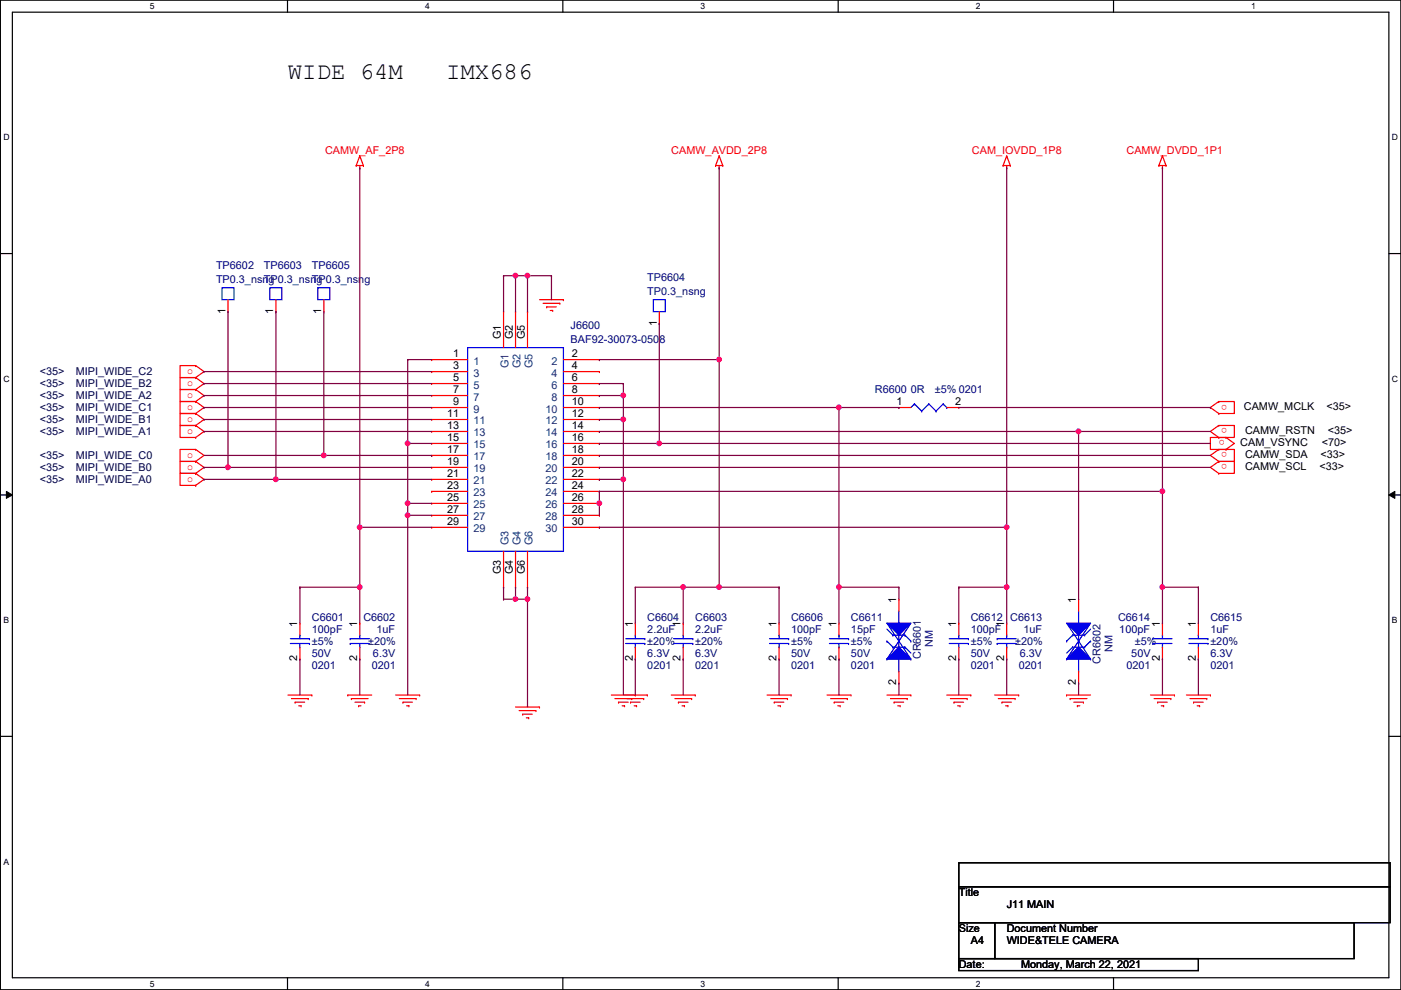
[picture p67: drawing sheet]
<svg xmlns="http://www.w3.org/2000/svg" width="297mm" height="210mm" viewBox="0 0 297 210" stroke-linecap="round" stroke-linejoin="round" font-family="sans-serif">
<defs><g id="words">
<g font-size="5.1">
<text x="61" y="16.8">WIDE 64M</text>
<text x="94.6" y="16.8">IMX686</text>
</g>
<g font-size="2.3" fill="#f00">
<text x="68.9" y="32.6">CAMW_AF_2P8</text>
<text x="142.3" y="32.6">CAMW_AVDD_2P8</text>
<text x="206.1" y="32.6">CAM_IOVDD_1P8</text>
<text x="238.8" y="32.6">CAMW_DVDD_1P1</text>
<text x="39.7" y="79.4">o</text>
<text x="39.7" y="81.9">o</text>
<text x="39.7" y="84.5">o</text>
<text x="39.7" y="87">o</text>
<text x="39.7" y="89.5">o</text>
<text x="260.2" y="85.8" transform="rotate(180 260.2 85.8)">o</text>
<text x="39.7" y="92.1">o</text>
<text x="259.7" y="93.4" transform="rotate(180 259.7 93.4)">o</text>
<text x="260.2" y="90.8" transform="rotate(180 260.2 90.8)">o</text>
<text x="260.2" y="95.9" transform="rotate(180 260.2 95.9)">o</text>
<text x="39.7" y="99.7">o</text>
<text x="39.7" y="97.2">o</text>
<text x="260.2" y="98.5" transform="rotate(180 260.2 98.5)">o</text>
<text x="39.7" y="102.2">o</text>
</g>
<g font-size="2.3" fill="#000080">
<text x="45.8" y="57">TP6602</text>
<text x="56" y="57">TP6603</text>
<text x="66.1" y="57">TP6605</text>
<text x="137.2" y="59.5">TP6604</text>
<text x="45.8" y="60">TP0.3_nsng</text>
<text x="56" y="60">TP0.3_nsng</text>
<text x="66.1" y="60">TP0.3_nsng</text>
<text x="137.2" y="62.6">TP0.3_nsng</text>
<text x="121" y="69.7">J6600</text>
<text x="121" y="72.7">BAF92-30073-0508</text>
<text x="185.5" y="83.4">R6600 0R</text>
<text x="198.2" y="83.4">±5% 0201</text>
<text x="66.1" y="131.7">C6601</text>
<text x="77" y="131.7">C6602</text>
<text x="137.2" y="131.7">C6604</text>
<text x="147.4" y="131.7">C6603</text>
<text x="167.7" y="131.7">C6606</text>
<text x="180.4" y="131.7">C6611</text>
<text x="205.8" y="131.7">C6612</text>
<text x="214.2" y="131.7">C6613</text>
<text x="237.1" y="131.7">C6614</text>
<text x="256.6" y="131.7">C6615</text>
<text x="66.1" y="134.2">100pF</text>
<text x="66.1" y="136.7">±5%</text>
<text x="78.1" y="136.7">±20%</text>
<text x="79.8" y="134.2">1uF</text>
<text x="137.2" y="134.2">2.2uF</text>
<text x="137.2" y="136.7">±20%</text>
<text x="147.4" y="134.2">2.2uF</text>
<text x="147.4" y="136.7">±20%</text>
<text x="167.7" y="134.2">100pF</text>
<text x="167.7" y="136.7">±5%</text>
<text x="180.4" y="134.2">15pF</text>
<text x="180.4" y="136.7">±5%</text>
<text x="197.8" y="137.2" transform="rotate(-90 197.8 137.2)">NM</text>
<text x="205.8" y="134.2">100pF</text>
<text x="205.8" y="136.7">±5%</text>
<text x="215.2" y="136.7">±20%</text>
<text x="217" y="134.2">1uF</text>
<text x="237.3" y="134.2">100pF</text>
<text x="240.6" y="136.7">±5%</text>
<text x="256.6" y="134.2">1uF</text>
<text x="256.6" y="136.7">±20%</text>
<text x="66.1" y="141.8">0201</text>
<text x="66.1" y="139.3">50V</text>
<text x="78.8" y="141.8">0201</text>
<text x="79.1" y="139.3">6.3V</text>
<text x="137.2" y="141.8">0201</text>
<text x="137.2" y="139.3">6.3V</text>
<text x="147.4" y="141.8">0201</text>
<text x="147.4" y="139.3">6.3V</text>
<text x="167.7" y="141.8">0201</text>
<text x="167.7" y="139.3">50V</text>
<text x="180.4" y="141.8">0201</text>
<text x="180.4" y="139.3">50V</text>
<text x="195.2" y="139.7" transform="rotate(-90 195.2 139.7)">CR6601</text>
<text x="205.8" y="141.8">0201</text>
<text x="205.8" y="139.3">50V</text>
<text x="216" y="141.8">0201</text>
<text x="216.2" y="139.3">6.3V</text>
<text x="233.3" y="140.8" transform="rotate(-90 233.3 140.8)">CR6602</text>
<text x="235.9" y="138.2" transform="rotate(-90 235.9 138.2)">NM</text>
<text x="238.8" y="141.8">0201</text>
<text x="239.9" y="139.3">50V</text>
<text x="256.6" y="141.8">0201</text>
<text x="256.6" y="139.3">6.3V</text>
</g>
<g font-size="2.3">
<text x="47.8" y="66.6" transform="rotate(-90 47.8 66.6)">1</text>
<text x="58" y="66.6" transform="rotate(-90 58 66.6)">1</text>
<text x="68.1" y="66.6" transform="rotate(-90 68.1 66.6)">1</text>
<text x="106.2" y="71.9" transform="rotate(-90 106.2 71.9)">G1</text>
<text x="108.8" y="71.9" transform="rotate(-90 108.8 71.9)">G2</text>
<text x="111.3" y="71.9" transform="rotate(-90 111.3 71.9)">G5</text>
<text x="139.2" y="69.1" transform="rotate(-90 139.2 69.1)">1</text>
<text x="96.1" y="75.7">1</text>
<text x="121.2" y="75.7">2</text>
<text x="96.1" y="78.2">3</text>
<text x="96.1" y="80.8">5</text>
<text x="96.1" y="83.3">7</text>
<text x="121.2" y="78.2">4</text>
<text x="121.2" y="80.8">6</text>
<text x="121.2" y="83.3">8</text>
<text x="94.8" y="88.4">11</text>
<text x="96.1" y="85.9">9</text>
<text x="121.2" y="85.9">10</text>
<text x="121.2" y="88.4">12</text>
<text x="190.1" y="85.9">1</text>
<text x="202.5" y="85.9">2</text>
<text x="263.7" y="87">CAMW_MCLK</text>
<text x="281.3" y="87">&lt;35&gt;</text>
<text x="94.8" y="90.9">13</text>
<text x="94.8" y="93.5">15</text>
<text x="121.2" y="90.9">14</text>
<text x="121.2" y="93.5">16</text>
<text x="263" y="94.6">CAM_VSYNC</text>
<text x="264" y="92">CAMW_RSTN</text>
<text x="280.2" y="94.6">&lt;70&gt;</text>
<text x="281.5" y="92">&lt;35&gt;</text>
<text x="94.8" y="96">17</text>
<text x="94.8" y="98.6">19</text>
<text x="94.8" y="101.1">21</text>
<text x="121.2" y="96">18</text>
<text x="121.2" y="98.6">20</text>
<text x="121.2" y="101.1">22</text>
<text x="264" y="97.1">CAMW_SDA</text>
<text x="264" y="99.7">CAMW_SCL</text>
<text x="279.7" y="99.7">&lt;33&gt;</text>
<text x="280" y="97.1">&lt;33&gt;</text>
<text x="94.8" y="103.6">23</text>
<text x="94.8" y="106.2">25</text>
<text x="121.2" y="103.6">24</text>
<text x="121.2" y="106.2">26</text>
<text x="94.8" y="108.7">27</text>
<text x="94.8" y="111.3">29</text>
<text x="121.2" y="108.7">28</text>
<text x="121.2" y="111.3">30</text>
<text x="106.2" y="121.7" transform="rotate(-90 106.2 121.7)">G3</text>
<text x="108.8" y="121.7" transform="rotate(-90 108.8 121.7)">G4</text>
<text x="111.3" y="121.7" transform="rotate(-90 111.3 121.7)">G6</text>
<text x="190" y="127.8" transform="rotate(-90 190 127.8)">1</text>
<text x="228.1" y="127.8" transform="rotate(-90 228.1 127.8)">1</text>
<text x="63" y="132.9" transform="rotate(-90 63 132.9)">1</text>
<text x="75.7" y="132.9" transform="rotate(-90 75.7 132.9)">1</text>
<text x="134.2" y="132.9" transform="rotate(-90 134.2 132.9)">1</text>
<text x="144.3" y="132.9" transform="rotate(-90 144.3 132.9)">1</text>
<text x="164.6" y="132.9" transform="rotate(-90 164.6 132.9)">1</text>
<text x="177.3" y="132.9" transform="rotate(-90 177.3 132.9)">1</text>
<text x="202.7" y="132.9" transform="rotate(-90 202.7 132.9)">1</text>
<text x="212.9" y="132.9" transform="rotate(-90 212.9 132.9)">1</text>
<text x="245.9" y="132.9" transform="rotate(-90 245.9 132.9)">1</text>
<text x="253.5" y="132.9" transform="rotate(-90 253.5 132.9)">1</text>
<text x="63" y="140.3" transform="rotate(-90 63 140.3)">2</text>
<text x="75.7" y="140.3" transform="rotate(-90 75.7 140.3)">2</text>
<text x="134.2" y="140.3" transform="rotate(-90 134.2 140.3)">2</text>
<text x="144.3" y="140.3" transform="rotate(-90 144.3 140.3)">2</text>
<text x="164.6" y="140.3" transform="rotate(-90 164.6 140.3)">2</text>
<text x="177.3" y="140.3" transform="rotate(-90 177.3 140.3)">2</text>
<text x="202.7" y="140.3" transform="rotate(-90 202.7 140.3)">2</text>
<text x="212.9" y="140.3" transform="rotate(-90 212.9 140.3)">2</text>
<text x="245.9" y="140.3" transform="rotate(-90 245.9 140.3)">2</text>
<text x="253.5" y="140.3" transform="rotate(-90 253.5 140.3)">2</text>
<text x="190" y="145.3" transform="rotate(-90 190 145.3)">2</text>
<text x="228.1" y="145.3" transform="rotate(-90 228.1 145.3)">2</text>
<text x="203.3" y="190.1">Title</text>
<text x="203.3" y="197.7">Size</text>
<text x="213.4" y="197.7">Document Number</text>
<text x="213.4" y="192.6">J11 MAIN</text>
<text x="205.8" y="200.2">A4</text>
<text x="213.4" y="200.2">WIDE&amp;TELE CAMERA</text>
<text x="203.3" y="205.3">Date:</text>
<text x="216.5" y="205.3">Monday, March 22, 2021</text>
</g>
<g font-size="2.3" fill="#004080">
<text x="100.4" y="77.3">1</text>
<text x="116.9" y="77.3">2</text>
<text x="100.4" y="79.8">3</text>
<text x="100.4" y="82.4">5</text>
<text x="107.8" y="78" transform="rotate(-90 107.8 78)">G1</text>
<text x="110.4" y="78" transform="rotate(-90 110.4 78)">G2</text>
<text x="112.9" y="78" transform="rotate(-90 112.9 78)">G5</text>
<text x="116.9" y="79.8">4</text>
<text x="116.9" y="82.4">6</text>
<text x="100.4" y="84.9">7</text>
<text x="100.4" y="87.5">9</text>
<text x="115.7" y="87.5">10</text>
<text x="116.9" y="84.9">8</text>
<text x="100.4" y="90">11</text>
<text x="100.4" y="92.5">13</text>
<text x="100.4" y="95.1">15</text>
<text x="115.7" y="90">12</text>
<text x="115.7" y="92.5">14</text>
<text x="115.7" y="95.1">16</text>
<text x="100.4" y="97.6">17</text>
<text x="100.4" y="100.2">19</text>
<text x="115.7" y="97.6">18</text>
<text x="115.7" y="100.2">20</text>
<text x="100.4" y="102.7">21</text>
<text x="100.4" y="105.2">23</text>
<text x="100.4" y="107.8">25</text>
<text x="115.7" y="102.7">22</text>
<text x="115.7" y="105.2">24</text>
<text x="115.7" y="107.8">26</text>
<text x="100.4" y="110.3">27</text>
<text x="100.4" y="112.9">29</text>
<text x="115.7" y="110.3">28</text>
<text x="115.7" y="112.9">30</text>
<text x="107.8" y="115.6" transform="rotate(-90 107.8 115.6)">G3</text>
<text x="110.4" y="115.6" transform="rotate(-90 110.4 115.6)">G4</text>
<text x="112.9" y="115.6" transform="rotate(-90 112.9 115.6)">G6</text>
</g>
<g font-size="2.3" fill="#000040">
<text x="8.5" y="79.6">&lt;35&gt;</text>
<text x="8.5" y="82.1">&lt;35&gt;</text>
<text x="16.1" y="79.6">MIPI_WIDE_C2</text>
<text x="16.1" y="82.1">MIPI_WIDE_B2</text>
<text x="8.5" y="84.7">&lt;35&gt;</text>
<text x="8.5" y="87.2">&lt;35&gt;</text>
<text x="8.5" y="89.7">&lt;35&gt;</text>
<text x="16.1" y="84.7">MIPI_WIDE_A2</text>
<text x="16.1" y="87.2">MIPI_WIDE_C1</text>
<text x="16.1" y="89.7">MIPI_WIDE_B1</text>
<text x="8.5" y="92.3">&lt;35&gt;</text>
<text x="16.1" y="92.3">MIPI_WIDE_A1</text>
<text x="8.5" y="99.9">&lt;35&gt;</text>
<text x="8.5" y="97.4">&lt;35&gt;</text>
<text x="16.1" y="99.9">MIPI_WIDE_B0</text>
<text x="16.1" y="97.4">MIPI_WIDE_C0</text>
<text x="8.5" y="102.4">&lt;35&gt;</text>
<text x="16.1" y="102.4">MIPI_WIDE_A0</text>
</g>
<g font-size="1.8">
<text x="31.8" y="1.9">5</text>
<text x="90.1" y="1.9">4</text>
<text x="148.5" y="1.9">3</text>
<text x="206.9" y="1.9">2</text>
<text x="265.3" y="1.9">1</text>
<text x=".7" y="29.8">D</text>
<text x="295.1" y="29.8">D</text>
<text x=".7" y="80.9">C</text>
<text x="295.1" y="80.9">C</text>
<text x=".7" y="132.1">B</text>
<text x="295.1" y="132.1">B</text>
<text x=".7" y="183.3">A</text>
<text x="31.8" y="209.2">5</text>
<text x="90.1" y="209.2">4</text>
<text x="148.5" y="209.2">3</text>
<text x="206.9" y="209.2">2</text>
</g>
</g></defs>
<path d="M.1 0h296.9v209.8h-296.9zM2.6 2.6h291.9v204.7h-291.9z" fill="none" stroke="#000" stroke-width=".25"/>
<g fill="#fff">
<path d="M31.8 .3h1v2h-1z"/>
<path d="M31.8 207.6h1v1.9h-1z"/>
</g>
<path d="M61 0v2.6M61 207.3v2.5" fill="none" stroke="#000" stroke-width=".25"/>
<g fill="#fff">
<path d="M90.1 .3h1v2h-1z"/>
<path d="M90.1 207.6h1v1.9h-1z"/>
</g>
<path d="M119.3 0v2.6M119.3 207.3v2.5" fill="none" stroke="#000" stroke-width=".25"/>
<g fill="#fff">
<path d="M148.5 .3h1v2h-1z"/>
<path d="M148.5 207.6h1v1.9h-1z"/>
</g>
<path d="M177.7 0v2.6M177.7 207.3v2.5" fill="none" stroke="#000" stroke-width=".25"/>
<g fill="#fff">
<path d="M206.9 .3h1v2h-1z"/>
<path d="M206.9 207.6h1v1.9h-1z"/>
</g>
<path d="M236.1 0v2.6M236.1 207.3v2.5" fill="none" stroke="#000" stroke-width=".25"/>
<g fill="#fff">
<path d="M265.3 .3h.9v2h-.9z"/>
<path d="M.7 28.2h1.3v1.9h-1.3z"/>
<path d="M295.1 28.2h1.3v1.9h-1.3z"/>
<path d="M.7 79.3h1.3v2h-1.3z"/>
<path d="M295.1 79.3h1.3v2h-1.3z"/>
</g>
<path d="M.1 53.8h2.5M294.5 53.8h2.5" fill="none" stroke="#000" stroke-width=".25"/>
<g fill="#fff">
<path d="M.7 130.5h1.2v2h-1.2z"/>
<path d="M295.1 130.5h1.2v2h-1.2z"/>
</g>
<path d="M.1 104.9h2.5M294.5 104.9h2.5" fill="none" stroke="#000" stroke-width=".25"/>
<path d="M1.4 104.2l1.2 .7-1.2 .8zM294.5 104.9l1.2-.7v1.5z" fill="#000"/>
<path d="M1.4 104.2l1.2 .7-1.2 .8zM294.5 104.9l1.2-.7v1.5z" fill="none" stroke="#000" stroke-width=".21"/>
<path d="M.7 181.7h1.2v2h-1.2z" fill="#fff"/>
<path d="M.1 156.1h2.5M294.5 156.1h2.5M203.3 182.9h91.4v5.1h-91.4zM203.3 188h91.4v7.6h-91.4zM203.3 195.6h7.6v7.6h-7.6zM210.9 195.6h76.2v7.6h-76.2zM203.3 203.2h50.8v2.6h-50.8z" fill="none" stroke="#000" stroke-width=".25"/>
<g fill="none" stroke="#f00" stroke-width=".25">
<path d="M75.5 35.1h.1M75.5 35.1h1.5M76.3 35.6h.1M76.3 33.1h.1M76.3 35.1v.5M76.3 33.1l.7 2M76.3 33.1l-.8 2M77 35.1h.1M151.7 35.1h.1M151.7 35.1h1.5M152.5 35.6h.1M152.5 33.1h.1"/>
<path d="M152.5 35.1v.5M152.5 33.1l-.8 2M152.5 33.1l.7 2M153.2 35.1h.1M212.7 35.1h.1M212.7 35.1h1.5M213.4 35.6h.1M213.4 33.1h.1M213.4 35.1v.5M213.4 33.1l.8 2M213.4 33.1l-.7 2M214.2 35.1h.1"/>
<path d="M245.7 35.1h.1M245.7 35.1h1.5M246.5 35.6h.1M246.5 33.1h.1M246.5 35.1v.5M246.5 33.1l-.8 2M246.5 33.1l.7 2M247.2 35.1h.1M41.5 77.5h.1M41.5 77.5h-3.3v2.6h3.3M41.5 77.5l1.8 1.3-1.8 1.3M91.5 76.2h.1"/>
<path d="M91.5 78.8h.1M91.5 76.2h7.6M91.5 78.8h7.6M106.8 66.1h.1M106.8 66.1v7.6M109.3 66.1h.1M109.3 66.1v7.6M111.8 66.1h.1M111.8 66.1v7.6M114.4 63.5h5.1M115.1 64.3h3.6M115.9 65.1h.1"/>
<path d="M115.9 65.1h2M116.7 65.8h.5M117.2 65.8h.1M118.7 64.3h.1M119.5 63.5h.1M119.5 76.2h7.6M119.5 78.8h7.6M127.1 76.2h.1M127.1 78.8h.1M139.8 68.6h.1M139.8 66.1v2.5M41.5 97.8h.1"/>
<path d="M41.5 97.8h-3.3v2.6h3.3M41.5 95.3h.1M41.5 95.3h-3.3v2.5h3.3M41.5 80.1h.1M41.5 82.6h.1M41.5 80.1h-3.3v2.5h3.3M41.5 85.1h.1M41.5 82.6h-3.3v2.5h3.3M41.5 87.7h.1M41.5 85.1h-3.3v2.6h3.3M41.5 90.2h.1M41.5 87.7h-3.3v2.5h3.3"/>
<path d="M41.5 92.8h.1M41.5 90.2h-3.3v2.6h3.3M41.5 97.8l1.8 1.3-1.8 1.3M41.5 95.3l1.8 1.3-1.8 1.2M41.5 80.1l1.8 1.2-1.8 1.3M41.5 82.6l1.8 1.3-1.8 1.2M41.5 85.1l1.8 1.3-1.8 1.3M41.5 87.7l1.8 1.2-1.8 1.3M41.5 90.2l1.8 1.3-1.8 1.3M91.5 81.3h.1M91.5 83.9h.1M91.5 86.4h.1"/>
<path d="M91.5 88.9h.1M91.5 91.5h.1M91.5 94h.1M91.5 96.6h.1M91.5 99.1h.1M91.5 86.4h7.6M91.5 81.3h7.6M91.5 83.9h7.6M91.5 88.9h7.6M91.5 91.5h7.6M91.5 94h7.6M91.5 96.6h7.6"/>
<path d="M91.5 99.1h7.6M119.5 86.4h7.6M119.5 81.3h7.6M119.5 83.9h7.6M119.5 88.9h7.6M119.5 91.5h7.6M119.5 94h7.6M119.5 96.6h7.6M119.5 99.1h7.6M127.1 81.3h.1M127.1 83.9h.1M127.1 86.4h.1"/>
<path d="M127.1 88.9h.1M127.1 91.5h.1M127.1 94h.1M127.1 96.6h.1M127.1 99.1h.1M190.6 86.4h.1M190.6 86.4h2.5M200.7 86.4h2.6M203.3 86.4h.1M258.4 92.8h.1M258.4 90.2h.1M258.4 90.2h3.3v2.6h-3.3"/>
<path d="M258.4 87.7h.1M258.4 85.1h.1M258.4 85.1h3.3v2.6h-3.3M258.4 97.8h.1M258.4 95.3h.1M258.4 95.3h3.3v2.5h-3.3M258.4 97.8h3.3v2.6h-3.3M258.4 90.2l-1.8 1.3 1.8 1.3M258.4 85.1l-1.8 1.3 1.8 1.3M258.4 95.3l-1.8 1.3 1.8 1.2M258.4 97.8l-1.8 1.3 1.8 1.3M259.9 95.3h.1"/>
<path d="M259.9 92.8h.1M259.9 92.8h-3.3v2.5h3.3M259.9 92.8l1.8 1.2-1.8 1.3M41.5 100.4h.1M41.5 102.9h.1M41.5 100.4h-3.3v2.5h3.3M41.5 100.4l1.8 1.2-1.8 1.3M91.5 101.6h.1M91.5 104.2h.1M91.5 106.7h.1M91.5 109.3h.1M91.5 111.8h.1"/>
<path d="M91.5 101.6h7.6M91.5 104.2h7.6M91.5 106.7h7.6M91.5 109.3h7.6M91.5 111.8h7.6M106.8 116.9v7.6M109.3 116.9v7.6M111.8 116.9v7.6M119.5 101.6h7.6M119.5 104.2h7.6M119.5 106.7h7.6M119.5 109.3h7.6"/>
<path d="M119.5 111.8h7.6M127.1 101.6h.1M127.1 104.2h.1M127.1 106.7h.1M127.1 109.3h.1M127.1 111.8h.1M258.4 100.4h.1M63.6 132.1h.1M63.6 139.7h.1M63.6 132.1v2.6M63.6 137.2v2.5M106.8 124.5h.1"/>
<path d="M109.3 124.5h.1M111.8 124.5h.1M165.2 132.1h.1M165.2 139.7h.1M165.2 132.1v2.6M165.2 137.2v2.5M177.9 132.1h.1M177.9 139.7h.1M177.9 132.1v2.6M177.9 137.2v2.5M203.3 132.1h.1M203.3 139.7h.1"/>
<path d="M203.3 132.1v2.6M203.3 137.2v2.5M213.4 132.1h.1M213.4 139.7h.1M213.4 132.1v2.6M213.4 137.2v2.5M254.1 132.1h.1M254.1 139.7h.1M254.1 132.1v2.6M254.1 137.2v2.5M61 147.4h5.1M61.8 148.1h3.6"/>
<path d="M62.6 148.9h.1M62.6 148.9h2M63.3 149.6h.5M63.8 149.6h.1M65.4 148.1h.1M66.1 147.4h.1M73.7 147.4h.1M73.7 147.4h5.1M74.5 148.1h.1M74.5 148.1h3.6M75.3 148.9h2M76 149.6h.1"/>
<path d="M76 149.6h.5M77.3 148.9h.1M83.9 147.4h5.1M84.7 148.1h3.5M85.4 148.9h.1M85.4 148.9h2.1M86.2 149.6h.5M86.7 149.6h.1M88.2 148.1h.1M89 147.4h.1M109.3 149.9h5.1M110.1 150.7h3.5"/>
<path d="M110.8 151.4h.1M110.8 151.4h2.1M111.6 152.2h.5M112.1 152.2h.1M113.6 150.7h.1M114.4 149.9h.1M129.6 147.4h7.6M130.4 148.1h6.1M131.1 148.9h.1M131.1 148.9h2.1M131.9 149.6h.5M132.4 149.6h.1"/>
<path d="M133.7 148.9h.1M133.7 148.9h2M133.9 148.1h.1M134.4 149.6h.6M134.7 147.4h.1M135 149.6h.1M136.5 148.1h.1M137.2 147.4h.1M142.3 147.4h5.1M143.1 148.1h3.5M143.8 148.9h.1M143.8 148.9h2.1"/>
<path d="M144.6 149.6h.5M145.1 149.6h.1M146.6 148.1h.1M147.4 147.4h.1M162.6 147.4h5.1M163.4 148.1h3.6M164.2 148.9h.1M164.2 148.9h2M164.9 149.6h.5M165.4 149.6h.1M167 148.1h.1M167.7 147.4h.1"/>
<path d="M175.3 147.4h5.1M176.1 148.1h3.6M176.9 148.9h.1M176.9 148.9h2M177.6 149.6h.5M178.1 149.6h.1M179.7 148.1h.1M180.4 147.4h.1M188 147.4h5.1M188.8 148.1h3.6M189.6 148.9h.1M189.6 148.9h2"/>
<path d="M190.3 149.6h.5M190.8 149.6h.1M192.4 148.1h.1M193.1 147.4h.1M200.7 147.4h5.1M201.5 148.1h3.6M202.3 148.9h.1M202.3 148.9h2M203 149.6h.5M203.5 149.6h.1M205.1 148.1h.1M205.8 147.4h.1"/>
<path d="M210.9 147.4h5.1M211.7 148.1h3.5M212.4 148.9h.1M212.4 148.9h2.1M213.2 149.6h.5M213.7 149.6h.1M215.2 148.1h.1M216 147.4h.1M226.1 147.4h.1M226.1 147.4h5.1M226.9 148.1h.1M226.9 148.1h3.6"/>
<path d="M227.7 148.9h2M228.4 149.6h.1M228.4 149.6h.5M229.7 148.9h.1M243.9 147.4h5.1M244.7 148.1h3.5M245.4 148.9h.1M245.4 148.9h2.1M246.2 149.6h.5M246.7 149.6h.1M248.2 148.1h.1M249 147.4h.1"/>
<path d="M251.5 147.4h5.1M252.3 148.1h3.6M253.1 148.9h.1M253.1 148.9h2M253.8 149.6h.5M254.3 149.6h.1M255.9 148.1h.1M256.6 147.4h.1"/>
</g>
<g fill="none" stroke="#00f" stroke-width=".25">
<path d="M99.1 73.7h20.4v43.2h-20.4zM138.5 63.5h2.6v2.6h-2.6zM193.9 85.6h.1M193.9 85.6l-.8 .8M193.9 85.6l1.5 1.6M195.4 87.2h.1M196.9 85.6h.1M196.9 85.6l-1.5 1.6M196.9 85.6l1.6 1.6M198.5 87.2h.1M200 85.6h.1M200 85.6l-1.5 1.6"/>
<path d="M200 85.6l.7 .8M200.7 86.4h.1M61.5 135.4h4.1M61.5 136.4h4.1M63.6 134.7h.1M63.6 137.2h.1M63.6 134.7v.7M63.6 136.4v.8M65.6 135.4h.1M65.6 136.4h.1M163.1 135.4h4.1M163.1 136.4h4.1"/>
<path d="M165.2 134.7h.1M165.2 137.2h.1M165.2 134.7v.7M165.2 136.4v.8M167.2 135.4h.1M167.2 136.4h.1M175.8 135.4h4.1M175.8 136.4h4.1M177.9 134.7h.1M177.9 137.2h.1M177.9 134.7v.7M177.9 136.4v.8"/>
<path d="M179.9 135.4h.1M179.9 136.4h.1M201.2 135.4h4.1M201.2 136.4h4.1M203.3 134.7h.1M203.3 137.2h.1M203.3 134.7v.7M203.3 136.4v.8M205.3 135.4h.1M205.3 136.4h.1M211.4 135.4h.1M211.4 136.4h.1"/>
<path d="M211.4 135.4h4.1M211.4 136.4h4.1M213.4 134.7h.1M213.4 137.2h.1M213.4 134.7v.7M213.4 136.4v.8M252 135.4h4.1M252 136.4h4.1M254.1 134.7h.1M254.1 137.2h.1M254.1 134.7v.7M254.1 136.4v.8"/>
<path d="M256.1 135.4h.1M256.1 136.4h.1"/>
</g>
<path d="M188 132.1h5.1l-2.5 2.6z" fill="#00f"/>
<path d="M188 132.1h5.1l-2.5 2.6zM188 133.4l1.3 1.3M189.3 134.7h.1M189.3 134.7h2.6M190.6 132.1h.1M190.6 137.2h.1M190.6 129.6v2.5M190.6 134.7v2.5M191.9 134.7h.1M191.9 134.7l1.2 1.2M193.1 135.9h.1" fill="none" stroke="#00f" stroke-width=".25"/>
<path d="M188 139.7l2.6-2.5 2.5 2.5z" fill="#00f"/>
<g fill="none" stroke="#00f" stroke-width=".25">
<path d="M47.1 61h2.5v2.5h-2.5zM57.2 61h2.6v2.5h-2.6zM67.4 61h2.5v2.5h-2.5zM74.2 135.4h.1M74.2 136.4h.1M74.2 135.4h4.1M74.2 136.4h4.1M76.3 134.7h.1M76.3 137.2h.1M76.3 134.7v.7M76.3 136.4v.8M132.7 135.4h4"/>
<path d="M132.7 136.4h4M134.7 134.7h.1M134.7 137.2h.1M134.7 134.7v.7M134.7 136.4v.8M136.7 135.4h.1M136.7 136.4h.1M142.8 135.4h4.1M142.8 136.4h4.1M144.9 134.7h.1M144.9 137.2h.1M144.9 134.7v.7"/>
<path d="M144.9 136.4v.8M146.9 135.4h.1M146.9 136.4h.1M188 139.7l2.6-2.5 2.5 2.5zM188 135.9h.1M188 139.7h.1M188 135.9l1.3 1.3M188 132.1l5.1 7.6M189.3 137.2h.1M189.3 137.2h2.6M190.6 139.7v2.6M191.9 137.2h.1"/>
<path d="M191.9 137.2l1.2 1.3M193.1 139.7h.1M193.1 132.1l-5.1 7.6M244.4 135.4h.1M244.4 136.4h.1M244.4 135.4h4.1M244.4 136.4h4.1M246.5 134.7h.1M246.5 137.2h.1M246.5 134.7v.7M246.5 136.4v.8M190.6 142.3h.1"/>
</g>
<g fill="none" stroke="#f00" stroke-width=".25">
<path d="M48.3 66.1h.1M48.3 63.5v2.6M58.5 66.1h.1M58.5 63.5v2.6M68.7 66.1h.1M68.7 63.5v2.6M76.3 132.1h.1M76.3 139.7h.1M76.3 132.1v2.6M76.3 137.2v2.5M134.7 132.1h.1M134.7 139.7h.1"/>
<path d="M134.7 132.1v2.6M134.7 137.2v2.5M144.9 132.1h.1M144.9 139.7h.1M144.9 132.1v2.6M144.9 137.2v2.5M190.6 127h.1M190.6 127v2.6M246.5 132.1h.1M246.5 139.7h.1M246.5 132.1v2.6M246.5 137.2v2.5"/>
<path d="M190.6 144.8h.1M190.6 142.3v2.5"/>
</g>
<path d="M226.1 132.1h5.1l-2.5 2.6z" fill="#00f"/>
<path d="M226.1 132.1h5.1l-2.5 2.6zM226.1 135.9h.1M227.4 134.7h.1M227.4 134.7h2.6M227.4 134.7l-1.3 1.2M228.7 132.1h.1M228.7 137.2h.1M228.7 129.6v2.5M228.7 134.7v2.5M230 134.7h.1M231.2 133.4l-1.2 1.3" fill="none" stroke="#00f" stroke-width=".25"/>
<path d="M228.7 137.2l2.5 2.5h-5.1z" fill="#00f"/>
<g fill="none" stroke="#00f" stroke-width=".25">
<path d="M226.1 139.7h.1M226.1 132.1l5.1 7.6M227.4 137.2h.1M227.4 137.2l-1.3 1.3M227.4 137.2h2.6M228.7 137.2l2.5 2.5h-5.1zM228.7 139.7v2.6M230 137.2h.1M231.2 135.9h.1M231.2 139.7h.1M231.2 135.9l-1.2 1.3M231.2 132.1l-5.1 7.6"/>
<path d="M228.7 142.3h.1"/>
</g>
<path d="M228.7 127h.1M228.7 127v2.6M228.7 144.8h.1M228.7 142.3v2.5" fill="none" stroke="#f00" stroke-width=".25"/>
<path d="M76.3 35.6h.1M76.3 35.6v76.2" fill="none" stroke="#800040" stroke-width=".25"/>
<circle cx="76.3" cy="111.8" r=".49" fill="#f0f"/>
<circle cx="76.3" cy="111.8" r=".49" fill="none" stroke="#f0f" stroke-width=".25"/>
<path d="M152.5 35.6h.1M152.5 35.6v40.6M213.4 35.6h.1M213.4 35.6v76.2M246.5 35.6h.1M246.5 35.6v68.6M106.8 58.5h.1M106.8 58.5v7.6M106.8 58.5h2.5" fill="none" stroke="#800040" stroke-width=".25"/>
<circle cx="109.3" cy="58.4" r=".49" fill="#f0f"/>
<circle cx="109.3" cy="58.4" r=".49" fill="none" stroke="#f0f" stroke-width=".25"/>
<path d="M109.3 58.5h.1M109.3 58.5h7.6M109.3 58.5v7.6M111.8 58.5h.1" fill="none" stroke="#800040" stroke-width=".25"/>
<circle cx="111.8" cy="58.4" r=".49" fill="#f0f"/>
<circle cx="111.8" cy="58.4" r=".49" fill="none" stroke="#f0f" stroke-width=".25"/>
<path d="M111.8 58.5h.1M111.8 58.5v7.6M116.9 58.5h.1M116.9 58.5v5M86.4 76.2h.1M86.4 76.2v17.8" fill="none" stroke="#800040" stroke-width=".25"/>
<circle cx="86.4" cy="94" r=".49" fill="#f0f"/>
<circle cx="86.4" cy="94" r=".49" fill="none" stroke="#f0f" stroke-width=".25"/>
<path d="M86.4 76.2h.1M86.4 76.2h5.1M127.1 76.2h.1M127.1 76.2h25.4" fill="none" stroke="#800040" stroke-width=".25"/>
<circle cx="152.5" cy="76.2" r=".49" fill="#f0f"/>
<circle cx="152.5" cy="76.2" r=".49" fill="none" stroke="#f0f" stroke-width=".25"/>
<path d="M152.5 76.2h.1M152.5 76.2v48.3M43.3 81.3h.1M43.3 81.3h48.2M127.1 81.3h.1M127.1 81.3h5.1M132.2 81.3h.1M132.2 81.3v2.6" fill="none" stroke="#800040" stroke-width=".25"/>
<circle cx="132.1" cy="83.8" r=".49" fill="#f0f"/>
<circle cx="132.1" cy="83.8" r=".49" fill="none" stroke="#f0f" stroke-width=".25"/>
<path d="M43.3 83.9h.1M43.3 86.4h.1M43.3 83.9h48.2M43.3 86.4h48.2M127.1 86.4h.1M127.1 86.4h50.8" fill="none" stroke="#800040" stroke-width=".25"/>
<circle cx="177.9" cy="86.4" r=".49" fill="#f0f"/>
<circle cx="177.9" cy="86.4" r=".49" fill="none" stroke="#f0f" stroke-width=".25"/>
<path d="M127.1 91.5h.1M127.1 91.5h101.6" fill="none" stroke="#800040" stroke-width=".25"/>
<circle cx="228.7" cy="91.5" r=".49" fill="#f0f"/>
<circle cx="228.7" cy="91.5" r=".49" fill="none" stroke="#f0f" stroke-width=".25"/>
<path d="M43.3 99.1h.1M43.3 96.6h25.4M43.3 99.1h5M68.7 96.6h.1M127.1 96.6h.1M127.1 96.6h129.5M43.3 101.6h.1M43.3 101.6h15.2M86.4 106.7h.1M86.4 106.7v2.6M127.1 104.2h.1M127.1 104.2v2.5" fill="none" stroke="#800040" stroke-width=".25"/>
<circle cx="86.4" cy="109.2" r=".49" fill="#f0f"/>
<circle cx="86.4" cy="109.2" r=".49" fill="none" stroke="#f0f" stroke-width=".25"/>
<circle cx="86.4" cy="106.7" r=".49" fill="#f0f"/>
<circle cx="86.4" cy="106.7" r=".49" fill="none" stroke="#f0f" stroke-width=".25"/>
<path d="M86.4 106.7h.1M86.4 106.7h5.1M127.1 106.7h.1M127.1 106.7v2.6" fill="none" stroke="#800040" stroke-width=".25"/>
<circle cx="127.1" cy="106.7" r=".49" fill="#f0f"/>
<circle cx="127.1" cy="106.7" r=".49" fill="none" stroke="#f0f" stroke-width=".25"/>
<path d="M76.3 111.8h.1M76.3 111.8v20.3M76.3 111.8h15.2M86.4 109.3h.1M86.4 109.3h5.1M86.4 109.3v38.1M63.6 124.5h.1M63.6 124.5v7.6M63.6 124.5h12.7M76.3 124.5h.1" fill="none" stroke="#800040" stroke-width=".25"/>
<circle cx="76.3" cy="124.5" r=".49" fill="#f0f"/>
<circle cx="76.3" cy="124.5" r=".49" fill="none" stroke="#f0f" stroke-width=".25"/>
<path d="M106.8 124.5h.1M106.8 124.5v2.5M109.3 124.5h.1M109.3 124.5v2.5" fill="none" stroke="#800040" stroke-width=".25"/>
<circle cx="109.3" cy="127" r=".49" fill="#f0f"/>
<circle cx="109.3" cy="127" r=".49" fill="none" stroke="#f0f" stroke-width=".25"/>
<path d="M111.8 124.5h.1M111.8 124.5v2.5M144.9 124.5h.1M144.9 124.5h7.6" fill="none" stroke="#800040" stroke-width=".25"/>
<circle cx="152.5" cy="124.5" r=".49" fill="#f0f"/>
<circle cx="152.5" cy="124.5" r=".49" fill="none" stroke="#f0f" stroke-width=".25"/>
<circle cx="144.8" cy="124.5" r=".49" fill="#f0f"/>
<circle cx="144.8" cy="124.5" r=".49" fill="none" stroke="#f0f" stroke-width=".25"/>
<g fill="none" stroke="#800040" stroke-width=".25">
<path d="M144.9 124.5h.1M144.9 124.5v7.6M152.5 124.5h12.7M165.2 124.5h.1M165.2 124.5v7.6M177.9 124.5h.1M177.9 124.5h12.7M177.9 124.5v7.6M190.6 124.5h.1M190.6 124.5v2.5M203.3 124.5h.1M203.3 124.5h10.1"/>
<path d="M203.3 124.5v7.6M213.4 124.5h.1M213.4 124.5v7.6"/>
</g>
<circle cx="213.4" cy="124.5" r=".49" fill="#f0f"/>
<circle cx="213.4" cy="124.5" r=".49" fill="none" stroke="#f0f" stroke-width=".25"/>
<path d="M106.8 127h.1M106.8 127h5M109.3 127h.1M111.8 127h.1M111.8 127v22.9M246.5 124.5h.1M246.5 124.5h7.6M246.5 124.5v7.6M254.1 124.5h.1M254.1 124.5v7.6" fill="none" stroke="#800040" stroke-width=".25"/>
<circle cx="111.8" cy="127" r=".49" fill="#f0f"/>
<circle cx="111.8" cy="127" r=".49" fill="none" stroke="#f0f" stroke-width=".25"/>
<g fill="none" stroke="#800040" stroke-width=".25">
<path d="M43.3 78.8h.1M43.3 78.8h48.2M43.3 91.5h.1M43.3 88.9h.1M43.3 91.5h48.2M43.3 88.9h48.2M86.4 94h.1M86.4 94h5.1M86.4 94v12.7M177.9 86.4h.1M177.9 86.4v38.1M63.6 139.7h.1"/>
<path d="M63.6 139.7v7.7M76.3 139.7h.1M76.3 139.7v7.7M144.9 139.7h.1M144.9 139.7v7.7M165.2 139.7h.1M165.2 139.7v7.7M177.9 139.7h.1M177.9 139.7v7.7M203.3 139.7h.1M203.3 139.7v7.7M213.4 139.7h.1"/>
<path d="M213.4 139.7v7.7M246.5 139.7h.1M246.5 139.7v7.7M254.1 139.7h.1M254.1 139.7v7.7M190.6 144.8h.1M190.6 144.8v2.6M228.7 144.8h.1M228.7 144.8v2.6"/>
</g>
<circle cx="177.9" cy="124.5" r=".49" fill="#f0f"/>
<circle cx="177.9" cy="124.5" r=".49" fill="none" stroke="#f0f" stroke-width=".25"/>
<path d="M127.1 94h.1M127.1 94h12.7M177.9 86.4h12.7M190.6 86.4h.1M228.7 91.5h.1M228.7 91.5v35.5M228.7 91.5h27.9M127.1 104.2h.1M127.1 104.2h119.4" fill="none" stroke="#800040" stroke-width=".25"/>
<circle cx="246.4" cy="104.2" r=".49" fill="#f0f"/>
<circle cx="246.4" cy="104.2" r=".49" fill="none" stroke="#f0f" stroke-width=".25"/>
<path d="M246.5 104.2h.1M246.5 104.2v20.3" fill="none" stroke="#800040" stroke-width=".25"/>
<circle cx="246.4" cy="124.5" r=".49" fill="#f0f"/>
<circle cx="246.4" cy="124.5" r=".49" fill="none" stroke="#f0f" stroke-width=".25"/>
<path d="M127.1 111.8h.1M127.1 111.8h86.3" fill="none" stroke="#800040" stroke-width=".25"/>
<circle cx="213.4" cy="111.8" r=".49" fill="#f0f"/>
<circle cx="213.4" cy="111.8" r=".49" fill="none" stroke="#f0f" stroke-width=".25"/>
<path d="M127.1 101.6h.1M127.1 101.6h5.1M132.2 101.6h.1M132.2 101.6v45.8" fill="none" stroke="#800040" stroke-width=".25"/>
<circle cx="132.1" cy="101.6" r=".49" fill="#f0f"/>
<circle cx="132.1" cy="101.6" r=".49" fill="none" stroke="#f0f" stroke-width=".25"/>
<path d="M127.1 88.9h.1M127.1 88.9h5.1M132.2 88.9h.1M132.2 88.9v12.7" fill="none" stroke="#800040" stroke-width=".25"/>
<circle cx="132.1" cy="88.9" r=".49" fill="#f0f"/>
<circle cx="132.1" cy="88.9" r=".49" fill="none" stroke="#f0f" stroke-width=".25"/>
<path d="M139.8 68.6h.1M139.8 68.6v25.4M127.1 83.9h.1M127.1 83.9h5.1M132.2 83.9h.1M132.2 83.9v5M139.8 94h.1M139.8 94h116.8" fill="none" stroke="#800040" stroke-width=".25"/>
<circle cx="139.8" cy="94" r=".49" fill="#f0f"/>
<circle cx="139.8" cy="94" r=".49" fill="none" stroke="#f0f" stroke-width=".25"/>
<path d="M58.5 66.1h.1M58.5 66.1v35.5M58.5 101.6h.1M58.5 101.6h33" fill="none" stroke="#800040" stroke-width=".25"/>
<circle cx="58.5" cy="101.6" r=".49" fill="#f0f"/>
<circle cx="58.5" cy="101.6" r=".49" fill="none" stroke="#f0f" stroke-width=".25"/>
<path d="M48.3 66.1h.1M48.3 66.1v33M48.3 99.1h.1M48.3 99.1h43.2" fill="none" stroke="#800040" stroke-width=".25"/>
<circle cx="48.3" cy="99.1" r=".49" fill="#f0f"/>
<circle cx="48.3" cy="99.1" r=".49" fill="none" stroke="#f0f" stroke-width=".25"/>
<path d="M68.7 66.1v30.5M68.7 96.6h.1M68.7 96.6h22.8M91.5 96.6h.1M127.1 99.1h.1M127.1 99.1h129.5M213.4 111.8h.1M213.4 111.8v12.7" fill="none" stroke="#800040" stroke-width=".25"/>
<circle cx="68.6" cy="96.5" r=".49" fill="#f0f"/>
<circle cx="68.6" cy="96.5" r=".49" fill="none" stroke="#f0f" stroke-width=".25"/>
<path d="M203.3 86.4h53.3M256.6 86.4h.1M134.7 124.5h.1M134.7 139.7h.1M134.7 124.5v7.6M134.7 139.7v7.7M134.7 124.5h10.2M144.9 124.5h.1" fill="none" stroke="#800040" stroke-width=".25"/>
<circle cx="76.3" cy="111.8" r=".49" fill="#f0f"/>
<circle cx="76.3" cy="111.8" r=".49" fill="none" stroke="#f0f" stroke-width=".25"/>
<circle cx="109.3" cy="58.4" r=".49" fill="#f0f"/>
<circle cx="109.3" cy="58.4" r=".49" fill="none" stroke="#f0f" stroke-width=".25"/>
<circle cx="111.8" cy="58.4" r=".49" fill="#f0f"/>
<circle cx="111.8" cy="58.4" r=".49" fill="none" stroke="#f0f" stroke-width=".25"/>
<circle cx="86.4" cy="94" r=".49" fill="#f0f"/>
<circle cx="86.4" cy="94" r=".49" fill="none" stroke="#f0f" stroke-width=".25"/>
<circle cx="152.5" cy="76.2" r=".49" fill="#f0f"/>
<circle cx="152.5" cy="76.2" r=".49" fill="none" stroke="#f0f" stroke-width=".25"/>
<circle cx="132.1" cy="83.8" r=".49" fill="#f0f"/>
<circle cx="132.1" cy="83.8" r=".49" fill="none" stroke="#f0f" stroke-width=".25"/>
<circle cx="177.9" cy="86.4" r=".49" fill="#f0f"/>
<circle cx="177.9" cy="86.4" r=".49" fill="none" stroke="#f0f" stroke-width=".25"/>
<circle cx="228.7" cy="91.5" r=".49" fill="#f0f"/>
<circle cx="228.7" cy="91.5" r=".49" fill="none" stroke="#f0f" stroke-width=".25"/>
<circle cx="86.4" cy="109.2" r=".49" fill="#f0f"/>
<circle cx="86.4" cy="109.2" r=".49" fill="none" stroke="#f0f" stroke-width=".25"/>
<circle cx="86.4" cy="106.7" r=".49" fill="#f0f"/>
<circle cx="86.4" cy="106.7" r=".49" fill="none" stroke="#f0f" stroke-width=".25"/>
<circle cx="127.1" cy="106.7" r=".49" fill="#f0f"/>
<circle cx="127.1" cy="106.7" r=".49" fill="none" stroke="#f0f" stroke-width=".25"/>
<circle cx="76.3" cy="124.5" r=".49" fill="#f0f"/>
<circle cx="76.3" cy="124.5" r=".49" fill="none" stroke="#f0f" stroke-width=".25"/>
<circle cx="109.3" cy="127" r=".49" fill="#f0f"/>
<circle cx="109.3" cy="127" r=".49" fill="none" stroke="#f0f" stroke-width=".25"/>
<circle cx="152.5" cy="124.5" r=".49" fill="#f0f"/>
<circle cx="152.5" cy="124.5" r=".49" fill="none" stroke="#f0f" stroke-width=".25"/>
<circle cx="144.8" cy="124.5" r=".49" fill="#f0f"/>
<circle cx="144.8" cy="124.5" r=".49" fill="none" stroke="#f0f" stroke-width=".25"/>
<circle cx="213.4" cy="124.5" r=".49" fill="#f0f"/>
<circle cx="213.4" cy="124.5" r=".49" fill="none" stroke="#f0f" stroke-width=".25"/>
<circle cx="111.8" cy="127" r=".49" fill="#f0f"/>
<circle cx="111.8" cy="127" r=".49" fill="none" stroke="#f0f" stroke-width=".25"/>
<circle cx="177.9" cy="124.5" r=".49" fill="#f0f"/>
<circle cx="177.9" cy="124.5" r=".49" fill="none" stroke="#f0f" stroke-width=".25"/>
<circle cx="246.4" cy="104.2" r=".49" fill="#f0f"/>
<circle cx="246.4" cy="104.2" r=".49" fill="none" stroke="#f0f" stroke-width=".25"/>
<circle cx="246.4" cy="124.5" r=".49" fill="#f0f"/>
<circle cx="246.4" cy="124.5" r=".49" fill="none" stroke="#f0f" stroke-width=".25"/>
<circle cx="213.4" cy="111.8" r=".49" fill="#f0f"/>
<circle cx="213.4" cy="111.8" r=".49" fill="none" stroke="#f0f" stroke-width=".25"/>
<circle cx="132.1" cy="101.6" r=".49" fill="#f0f"/>
<circle cx="132.1" cy="101.6" r=".49" fill="none" stroke="#f0f" stroke-width=".25"/>
<circle cx="132.1" cy="88.9" r=".49" fill="#f0f"/>
<circle cx="132.1" cy="88.9" r=".49" fill="none" stroke="#f0f" stroke-width=".25"/>
<circle cx="139.8" cy="94" r=".49" fill="#f0f"/>
<circle cx="139.8" cy="94" r=".49" fill="none" stroke="#f0f" stroke-width=".25"/>
<circle cx="58.5" cy="101.6" r=".49" fill="#f0f"/>
<circle cx="58.5" cy="101.6" r=".49" fill="none" stroke="#f0f" stroke-width=".25"/>
<circle cx="48.3" cy="99.1" r=".49" fill="#f0f"/>
<circle cx="48.3" cy="99.1" r=".49" fill="none" stroke="#f0f" stroke-width=".25"/>
<circle cx="68.6" cy="96.5" r=".49" fill="#f0f"/>
<circle cx="68.6" cy="96.5" r=".49" fill="none" stroke="#f0f" stroke-width=".25"/>
<use href="#words"/>
</svg>
